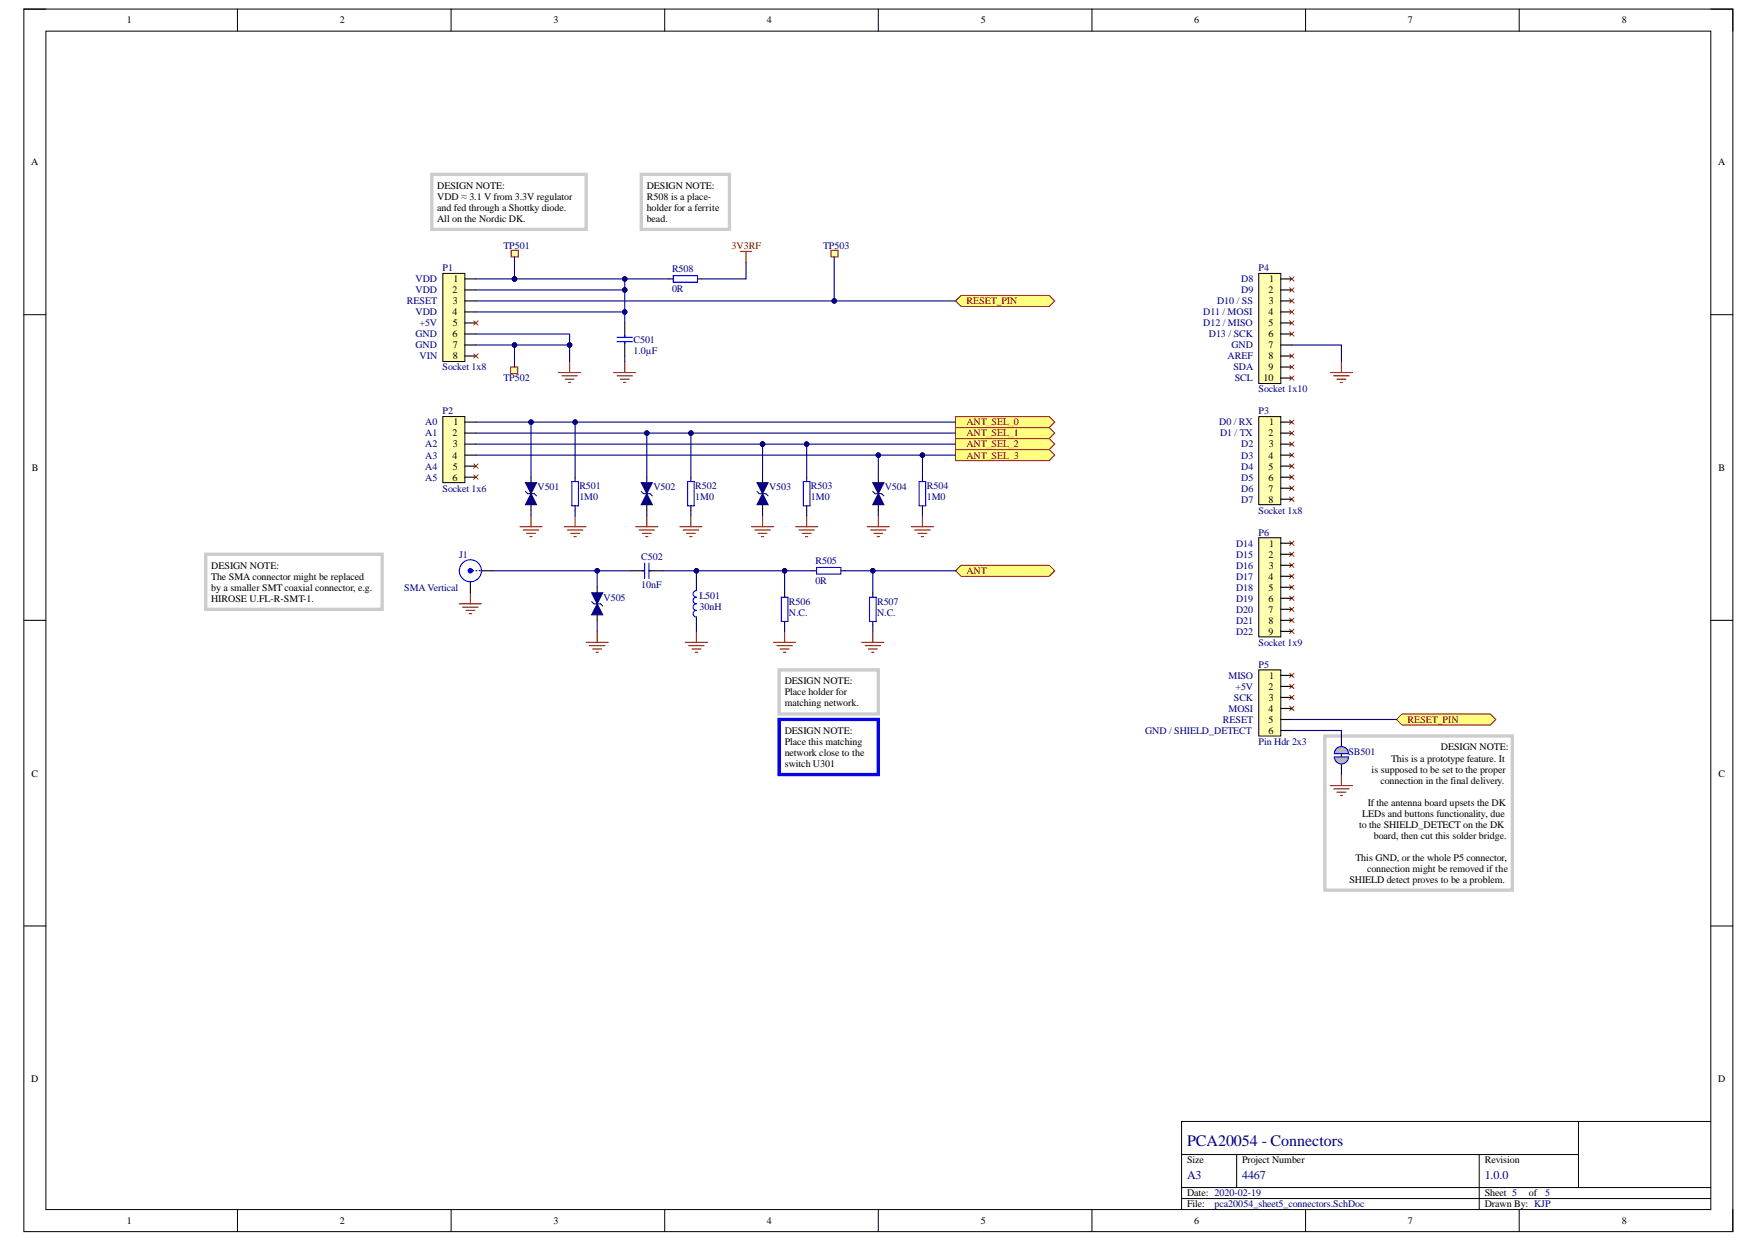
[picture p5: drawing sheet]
<svg xmlns="http://www.w3.org/2000/svg" width="297mm" height="210mm" viewBox="0 0 297 210" stroke-linecap="round" stroke-linejoin="round" font-family="sans-serif">
<defs><g id="words">
<text font-size="2.7" fill="#000080" x="200.5" y="193.5">PCA20054 - Connectors</text>
<g font-size="2" fill="#000080">
<text x="200.5" y="199.2">A3</text>
<text x="209.8" y="199.2">4467</text>
<text x="250.7" y="199.2">1.0.0</text>
</g>
<g font-size="1.7">
<text x="21.4" y="4">1</text>
<text x="57.4" y="4">2</text>
<text x="93.5" y="4">3</text>
<text x="129.5" y="4">4</text>
<text x="165.6" y="4">5</text>
<text x="201.6" y="4">6</text>
<text x="237.7" y="4">7</text>
<text x="273.8" y="4">8</text>
<text x="5.3" y="27.9">A</text>
<text x="290.2" y="27.9">A</text>
<text x="73.8" y="31.9">DESIGN NOTE:</text>
<text x="73.8" y="33.7">VDD ≈ 3.1 V from 3.3V regulator</text>
<text x="73.8" y="35.6">and fed through a Shottky diode.</text>
<text x="109.2" y="31.9">DESIGN NOTE:</text>
<text x="109.2" y="33.7">R508 is a place-</text>
<text x="109.2" y="35.6">holder for a ferrite</text>
<text x="73.8" y="37.5">All on the Nordic DK.</text>
<text x="109.2" y="37.5">bead.</text>
<text x="76.6" y="47.7">1</text>
<text x="214.3" y="47.7">1</text>
<text x="76.4" y="49.5">2</text>
<text x="76.4" y="53.2">4</text>
<text x="76.5" y="51.4">3</text>
<text x="214.2" y="49.5">2</text>
<text x="214.2" y="53.2">4</text>
<text x="214.3" y="51.4">3</text>
<text x="76.4" y="57">6</text>
<text x="76.4" y="55.1">5</text>
<text x="76.4" y="58.8">7</text>
<text x="214.2" y="57">6</text>
<text x="214.2" y="58.8">7</text>
<text x="214.2" y="55.1">5</text>
<text x="76.4" y="60.7">8</text>
<text x="213.3" y="64.4">10</text>
<text x="214.2" y="62.5">9</text>
<text x="214.2" y="60.7">8</text>
<text x="76.6" y="71.8">1</text>
<text x="214.3" y="71.8">1</text>
<text x="76.4" y="73.7">2</text>
<text x="76.4" y="77.4">4</text>
<text x="76.5" y="75.5">3</text>
<text x="214.2" y="73.7">2</text>
<text x="214.2" y="77.4">4</text>
<text x="214.3" y="75.5">3</text>
<text x="5.4" y="79.5">B</text>
<text x="76.4" y="81.2">6</text>
<text x="76.4" y="79.3">5</text>
<text x="214.2" y="81.2">6</text>
<text x="214.2" y="83">7</text>
<text x="214.2" y="79.3">5</text>
<text x="290.2" y="79.5">B</text>
<text x="214.2" y="84.9">8</text>
<text x="214.2" y="94.2">2</text>
<text x="214.3" y="92.3">1</text>
<text x="35.7" y="96">DESIGN NOTE:</text>
<text x="35.7" y="97.9">The SMA connector might be replaced</text>
<text x="35.7" y="99.7">by a smaller SMT coaxial connector, e.g.</text>
<text x="35.7" y="101.6">HIROSE U.FL-R-SMT-1.</text>
<text x="214.2" y="97.9">4</text>
<text x="214.2" y="101.6">6</text>
<text x="214.2" y="99.7">5</text>
<text x="214.3" y="96">3</text>
<text x="214.2" y="103.5">7</text>
<text x="214.2" y="107.2">9</text>
<text x="214.2" y="105.3">8</text>
<text x="132.5" y="115.5">DESIGN NOTE:</text>
<text x="132.5" y="117.4">Place holder for</text>
<text x="132.5" y="119.3">matching network.</text>
<text x="214.2" y="116.5">2</text>
<text x="214.3" y="118.3">3</text>
<text x="214.3" y="114.6">1</text>
<text x="132.5" y="123.9">DESIGN NOTE:</text>
<text x="132.5" y="125.8">Place this matching</text>
<text x="214.2" y="120.2">4</text>
<text x="214.2" y="123.9">6</text>
<text x="214.2" y="122">5</text>
<text x="5.3" y="131.1">C</text>
<text x="132.5" y="127.6">network close to the</text>
<text x="132.5" y="129.5">switch U301</text>
<text x="231.6" y="130.5">is supposed to be set to the proper</text>
<text x="234.9" y="128.6">This is a prototype feature. It</text>
<text x="243.3" y="126.7">DESIGN NOTE:</text>
<text x="290.2" y="131.1">C</text>
<text x="230" y="137.9">LEDs and buttons functionality, due</text>
<text x="231" y="136">If the antenna board upsets the DK</text>
<text x="233.1" y="132.3">connection in the final delivery.</text>
<text x="229.5" y="139.7">to the SHIELD_DETECT on the DK</text>
<text x="232" y="141.6">board, then cut this solder bridge.</text>
<text x="227.9" y="149">SHIELD detect proves to be a problem.</text>
<text x="228.9" y="145.3">This GND, or the whole P5 connector,</text>
<text x="230.9" y="147.2">connection might be removed if the</text>
<text x="5.3" y="182.7">D</text>
<text x="290.2" y="182.7">D</text>
<text x="200.5" y="196.5">Size</text>
<text x="209.8" y="196.5">Project Number</text>
<text x="250.7" y="196.5">Revision</text>
<text x="200.5" y="202">Date: 2020-02-19</text>
<text x="200.5" y="203.9">File:</text>
<text x="250.7" y="202">Sheet 5</text>
<text x="250.7" y="203.9">Drawn By: KJP</text>
<text x="258.2" y="202">of</text>
<text x="21.4" y="206.7">1</text>
<text x="57.4" y="206.7">2</text>
<text x="93.5" y="206.7">3</text>
<text x="129.5" y="206.7">4</text>
<text x="165.6" y="206.7">5</text>
<text x="201.6" y="206.7">6</text>
<text x="237.7" y="206.7">7</text>
<text x="273.8" y="206.7">8</text>
</g>
<g font-size="1.7" fill="#000080">
<text x="70.2" y="47.7">VDD</text>
<text x="74.8" y="45.8">P1</text>
<text x="85" y="42.1">TP501</text>
<text x="113.5" y="46">R508</text>
<text x="139" y="42.1">TP503</text>
<text x="209.6" y="47.7">D8</text>
<text x="212.5" y="45.8">P4</text>
<text x="68.7" y="51.4">RESET</text>
<text x="70.2" y="49.5">VDD</text>
<text x="70.2" y="53.2">VDD</text>
<text x="113.5" y="49.4">0R</text>
<text x="203.2" y="53.2">D11 / MOSI</text>
<text x="205.5" y="51.4">D10 / SS</text>
<text x="209.6" y="49.5">D9</text>
<text x="70.2" y="57">GND</text>
<text x="70.2" y="58.8">GND</text>
<text x="70.8" y="55.1">+5V</text>
<text x="107" y="57.9">C501</text>
<text x="107" y="59.8">1.0µF</text>
<text x="203.2" y="55.1">D12 / MISO</text>
<text x="204.1" y="57">D13 / SCK</text>
<text x="208" y="58.8">GND</text>
<text x="70.9" y="60.7">VIN</text>
<text x="74.8" y="62.5">Socket 1x8</text>
<text x="85" y="64.4">TP502</text>
<text x="207.3" y="60.7">AREF</text>
<text x="208.3" y="62.5">SDA</text>
<text x="208.5" y="64.4">SCL</text>
<text x="71.8" y="71.8">A0</text>
<text x="74.8" y="70">P2</text>
<text x="205.9" y="71.8">D0 / RX</text>
<text x="212.5" y="66.3">Socket 1x10</text>
<text x="212.5" y="70">P3</text>
<text x="71.8" y="73.7">A1</text>
<text x="71.8" y="75.5">A2</text>
<text x="71.8" y="77.4">A3</text>
<text x="206" y="73.7">D1 / TX</text>
<text x="209.6" y="75.5">D2</text>
<text x="209.6" y="77.4">D3</text>
<text x="71.8" y="79.3">A4</text>
<text x="71.8" y="81.2">A5</text>
<text x="74.8" y="83">Socket 1x6</text>
<text x="90.8" y="82.8">V501</text>
<text x="97.8" y="82.6">R501</text>
<text x="110.4" y="82.8">V502</text>
<text x="117.4" y="82.6">R502</text>
<text x="129.9" y="82.8">V503</text>
<text x="136.9" y="82.6">R503</text>
<text x="149.4" y="82.8">V504</text>
<text x="156.5" y="82.6">R504</text>
<text x="209.6" y="79.3">D4</text>
<text x="209.6" y="81.2">D5</text>
<text x="209.6" y="83">D6</text>
<text x="97.8" y="84.5">1M0</text>
<text x="117.4" y="84.5">1M0</text>
<text x="136.9" y="84.5">1M0</text>
<text x="156.5" y="84.5">1M0</text>
<text x="209.6" y="84.9">D7</text>
<text x="212.5" y="86.7">Socket 1x8</text>
<text x="77.5" y="94.2">J1</text>
<text x="108.3" y="94.6">C502</text>
<text x="137.7" y="95.3">R505</text>
<text x="208.7" y="92.3">D14</text>
<text x="208.7" y="94.2">D15</text>
<text x="212.5" y="90.5">P6</text>
<text x="68.2" y="99.7">SMA Vertical</text>
<text x="101.9" y="101.4">V505</text>
<text x="108.3" y="99.4">10nF</text>
<text x="118.1" y="101.2">L501</text>
<text x="137.7" y="98.6">0R</text>
<text x="208.7" y="96">D16</text>
<text x="208.7" y="97.9">D17</text>
<text x="208.7" y="99.7">D18</text>
<text x="208.7" y="101.6">D19</text>
<text x="118.1" y="103.1">30nH</text>
<text x="133.2" y="102.2">R506</text>
<text x="133.2" y="104">N.C.</text>
<text x="148.1" y="102.2">R507</text>
<text x="148.1" y="104">N.C.</text>
<text x="208.7" y="103.5">D20</text>
<text x="208.7" y="105.3">D21</text>
<text x="208.7" y="107.2">D22</text>
<text x="212.5" y="109">Socket 1x9</text>
<text x="212.5" y="112.8">P5</text>
<text x="207.4" y="114.6">MISO</text>
<text x="208.4" y="118.3">SCK</text>
<text x="208.6" y="116.5">+5V</text>
<text x="193.4" y="123.9">GND / SHIELD_DETECT</text>
<text x="206.5" y="122">RESET</text>
<text x="207.4" y="120.2">MOSI</text>
<text x="212.5" y="125.8">Pin Hdr 2x3</text>
<text x="227.7" y="127.5">SB501</text>
<text x="205.1" y="203.9">pca20054_sheet5_connectors.SchDoc</text>
<text x="261" y="202">5</text>
</g>
<g font-size="1.7" fill="#800000">
<text x="123.5" y="42.1">3V3RF</text>
<text x="163.2" y="51.4">RESET_PIN</text>
<text x="163.2" y="71.8">ANT_SEL_0</text>
<text x="163.2" y="73.7">ANT_SEL_1</text>
<text x="163.2" y="75.5">ANT_SEL_2</text>
<text x="163.2" y="77.4">ANT_SEL_3</text>
<text x="163.2" y="97">ANT</text>
<text x="237.7" y="122">RESET_PIN</text>
</g>
</g></defs>
<path d="M4 1.5h288.6v206.5h-288.6z" fill="none" stroke="#000" stroke-width=".17"/>
<path d="M7.7 5.3h281.2v199h-281.2z" fill-rule="evenodd" fill="#fff"/>
<g fill="none" stroke="#000" stroke-width=".17">
<path d="M4 1.5h3.7M7.7 5.3h281.2v199h-281.2zM40.1 1.5v3.8M76.2 1.5v3.8M112.2 1.5v3.8M148.3 1.5v3.8M184.4 1.5v3.8M220.5 1.5v3.8M256.5 1.5v3.8M288.9 1.5h3.7v3.8M4 53.1h3.7M288.9 53.1h3.7"/>
<path d="M4 104.8h3.7M288.9 104.8h3.7M4 156.4h3.7M288.9 156.4h3.7M199.5 195h67.1M208.8 195v5.5M249.8 195v9.3M266.6 189.4v11.1M288.9 189.4h-89.4v14.9M40.1 204.3v3.7M76.2 204.3v3.7M112.3 204.3v3.7"/>
<path d="M148.3 204.3v3.7M184.4 204.3v3.7M199.5 202.4h89.4M199.5 200.5h89.4M220.5 204.3v3.7M256.5 204.3v3.7M292.6 204.3v3.7"/>
</g>
<path d="M161.4 50.8l.9-.9h14.9l.9 .9-.9 .9h-14.9z" fill-rule="evenodd" fill="#ffff80"/>
<path d="M161.4 50.8l.9-.9h14.9l.9 .9-.9 .9h-14.9z" fill="none" stroke="#800000" stroke-width=".17"/>
<path d="M161.4 70.4h15.8l.9 .9-.9 .9h-15.8z" fill-rule="evenodd" fill="#ffff80"/>
<path d="M161.4 70.4h15.8l.9 .9-.9 .9h-15.8z" fill="none" stroke="#800000" stroke-width=".17"/>
<path d="M125 42.5h1.9M126 42.5v1.8" fill="none" stroke="#800000" stroke-width=".18"/>
<path d="M161.4 72.2h15.8l.9 .9-.9 1h-15.8z" fill-rule="evenodd" fill="#ffff80"/>
<path d="M161.4 72.2h15.8l.9 .9-.9 1h-15.8z" fill="none" stroke="#800000" stroke-width=".17"/>
<path d="M161.4 74.1h15.8l.9 .9-.9 .9h-15.8z" fill-rule="evenodd" fill="#ffff80"/>
<path d="M161.4 74.1h15.8l.9 .9-.9 .9h-15.8z" fill="none" stroke="#800000" stroke-width=".17"/>
<path d="M161.4 75.9h15.8l.9 1-.9 .9h-15.8z" fill-rule="evenodd" fill="#ffff80"/>
<path d="M161.4 75.9h15.8l.9 1-.9 .9h-15.8z" fill="none" stroke="#800000" stroke-width=".17"/>
<path d="M161.4 96.4l.9-.9h14.9l.9 .9-.9 .9h-14.9z" fill-rule="evenodd" fill="#ffff80"/>
<path d="M161.4 96.4l.9-.9h14.9l.9 .9-.9 .9h-14.9z" fill="none" stroke="#800000" stroke-width=".17"/>
<path d="M80 78.3l.7 .8M80.7 78.3l-.7 .8M80 80.2l.7 .7M80.7 80.2l-.7 .7" fill="none" stroke="#f00" stroke-width=".17"/>
<path d="M235.8 121.5l1-.9h14.9l.9 .9-.9 .9h-14.9z" fill-rule="evenodd" fill="#ffff80"/>
<path d="M235.8 121.5l1-.9h14.9l.9 .9-.9 .9h-14.9z" fill="none" stroke="#800000" stroke-width=".17"/>
<g fill="none" stroke="#f00" stroke-width=".17">
<path d="M80 59.7l.7 .8M80 54.2l.7 .7M80.7 59.7l-.7 .8M80.7 54.2l-.7 .7M217.8 52.3l.7 .8M217.8 54.2l.7 .7M217.8 56l.7 .8M217.8 59.8l.7 .7M217.8 50.5l.7 .7M217.8 48.6l.7 .7M217.8 46.7l.7 .8M218.5 52.3l-.7 .8"/>
<path d="M218.5 54.2l-.7 .7M218.5 56l-.7 .8M218.5 59.8l-.7 .7M218.5 50.5l-.7 .7M218.5 48.6l-.7 .7M218.5 46.7l-.7 .8M217.8 78.3l.7 .8M217.8 76.5l.7 .7M217.8 74.6l.7 .8M217.8 72.8l.7 .7M217.8 70.9l.7 .8M217.8 61.6l.7 .7"/>
<path d="M217.8 63.5l.7 .7M218.5 78.3l-.7 .8M218.5 76.5l-.7 .7M218.5 74.6l-.7 .8M218.5 72.8l-.7 .7M218.5 70.9l-.7 .8M218.5 61.6l-.7 .7M218.5 63.5l-.7 .7M217.8 91.4l.7 .7M217.8 93.2l.7 .8M217.8 95.1l.7 .7M217.8 97l.7 .7"/>
<path d="M217.8 98.8l.7 .7M217.8 83.9l.7 .8M217.8 82.1l.7 .7M217.8 80.2l.7 .8M218.5 91.4l-.7 .7M218.5 93.2l-.7 .8M218.5 95.1l-.7 .7M218.5 97l-.7 .7M218.5 98.8l-.7 .7M218.5 83.9l-.7 .8M218.5 82.1l-.7 .7M218.5 80.2l-.7 .8"/>
<path d="M217.8 113.7l.7 .7M217.8 115.5l.7 .8M217.8 117.4l.7 .8M217.8 119.3l.7 .7M217.8 100.7l.7 .7M217.8 102.5l.7 .8M217.8 104.4l.7 .7M217.8 106.2l.7 .8M218.5 113.7l-.7 .7M218.5 115.5l-.7 .8M218.5 117.4l-.7 .8M218.5 119.3l-.7 .7"/>
<path d="M218.5 100.7l-.7 .7M218.5 102.5l-.7 .8M218.5 104.4l-.7 .7M218.5 106.2l-.7 .8"/>
</g>
<path d="M72.9 29.4h26.1v9.3h-26.1zM108.3 29.4h14.9v9.3h-14.9zM34.7 93.6h29.8v9.3h-29.8zM131.6 113.1h16.7v7.5h-16.7zM223.7 124.3h31.7v26h-31.7z" fill="none" stroke="#ccc" stroke-width=".56"/>
<path d="M131.6 121.5h16.7v9.3h-16.7z" fill="none" stroke="#00f" stroke-width=".56"/>
<path d="M74.8 46.2h3.7v14.8h-3.7z" fill-rule="evenodd" fill="#ffffb0"/>
<path d="M74.8 46.2h3.7v14.8h-3.7z" fill="none" stroke="#000" stroke-width=".17"/>
<path d="M78.5 47.1h1.9M78.5 49h1.9M78.5 50.8h1.9M78.5 52.7h1.9M78.5 54.5h1.9M78.5 56.4h1.9M78.5 58.3h1.9M78.5 60.1h1.9" fill="none" stroke="#000" stroke-width=".18"/>
<path d="M74.8 70.3h3.7v11.2h-3.7z" fill-rule="evenodd" fill="#ffffb0"/>
<path d="M74.8 70.3h3.7v11.2h-3.7z" fill="none" stroke="#000" stroke-width=".17"/>
<path d="M78.5 71.3h1.9M78.5 73.1h1.9M78.5 75h1.9M78.5 76.9h1.9M78.5 78.7h1.9M78.5 80.6h1.9" fill="none" stroke="#000" stroke-width=".18"/>
<path d="M212.6 46.2h3.7v18.6h-3.7z" fill-rule="evenodd" fill="#ffffb0"/>
<path d="M212.6 46.2h3.7v18.6h-3.7z" fill="none" stroke="#000" stroke-width=".17"/>
<path d="M216.3 47.1h1.8M216.3 49h1.8M216.3 50.8h1.8M216.3 52.7h1.8M216.3 54.5h1.8M216.3 56.4h1.8M216.3 58.3h1.8M216.3 60.1h1.8M216.3 62h1.8M216.3 63.8h1.8" fill="none" stroke="#000" stroke-width=".19"/>
<path d="M212.6 70.4h3.7v14.8h-3.7z" fill-rule="evenodd" fill="#ffffb0"/>
<path d="M212.6 70.4h3.7v14.8h-3.7z" fill="none" stroke="#000" stroke-width=".17"/>
<path d="M216.3 71.3h1.8M216.3 73.1h1.8M216.3 75h1.8M216.3 76.9h1.8M216.3 78.7h1.8M216.3 80.6h1.8M216.3 82.4h1.8M216.3 84.3h1.8" fill="none" stroke="#000" stroke-width=".19"/>
<path d="M212.6 90.8h3.7v16.8h-3.7z" fill-rule="evenodd" fill="#ffffb0"/>
<path d="M212.6 90.8h3.7v16.8h-3.7z" fill="none" stroke="#000" stroke-width=".17"/>
<path d="M216.3 91.7h1.8M216.3 93.6h1.8M216.3 95.5h1.8M216.3 97.3h1.8M216.3 99.2h1.8M216.3 101h1.8M216.3 102.9h1.8M216.3 104.8h1.8M216.3 106.6h1.8" fill="none" stroke="#000" stroke-width=".19"/>
<path d="M212.6 113.1h3.7v11.2h-3.7z" fill-rule="evenodd" fill="#ffffb0"/>
<path d="M212.6 113.1h3.7v11.2h-3.7z" fill="none" stroke="#000" stroke-width=".17"/>
<path d="M216.3 114.1h1.8M216.3 115.9h1.8M216.3 117.8h1.8M216.3 119.6h1.8M216.3 121.5h1.8M216.3 123.4h1.8" fill="none" stroke="#000" stroke-width=".19"/>
<path d="M86.3 42.3h1.2v1.1h-1.2z" fill-rule="evenodd" fill="#ffffb0"/>
<path d="M86.3 42.3h1.2v1.1h-1.2z" fill="none" stroke="#800000" stroke-width=".17"/>
<path d="M86.2 62h1.2v1.1h-1.2z" fill-rule="evenodd" fill="#ffffb0"/>
<path d="M86.2 62h1.2v1.1h-1.2z" fill="none" stroke="#800000" stroke-width=".17"/>
<path d="M140.3 42.3h1.2v1.1h-1.2z" fill-rule="evenodd" fill="#ffffb0"/>
<path d="M140.3 42.3h1.2v1.1h-1.2z" fill="none" stroke="#800000" stroke-width=".17"/>
<g fill="none" stroke="#800000" stroke-width=".18">
<path d="M94.3 62.9h3.8M94.9 63.5h2.6M95.4 64h1.5M96 64.6h.4M96.2 61.1v1.8M103.6 62.9h3.8M104.2 63.5h2.6M104.8 64h1.4M105.3 64.6h.4M105.5 61.1v1.8M87.8 88.9h3.7M88.4 89.5h2.6"/>
<path d="M88.9 90.1h1.5M89.5 90.6h.4M89.7 87.1v1.8M95.3 88.9h3.7M95.8 89.5h2.6M96.4 90.1h1.5M96.9 90.6h.4M97.1 87.1v1.8M107.4 88.9h3.7M107.9 89.5h2.6M108.5 90.1h1.5M109 90.6h.4"/>
<path d="M109.2 87.1v1.8M114.8 88.9h3.7M115.4 89.5h2.6M115.9 90.1h1.5M116.5 90.6h.4M116.7 87.1v1.8M126.9 88.9h3.7M127.5 89.5h2.6M128 90.1h1.5M128.6 90.6h.4M128.8 87.1v1.8M134.4 88.9h3.7"/>
<path d="M134.9 89.5h2.6M135.5 90.1h1.5M136 90.6h.4M136.2 87.1v1.8M146.5 88.9h3.7M147 89.5h2.6M147.6 90.1h1.5M148.1 90.6h.4M148.3 87.1v1.8M153.9 88.9h3.7M154.5 89.5h2.6M155 90.1h1.5"/>
<path d="M155.6 90.6h.4M155.8 87.1v1.8"/>
</g>
<g fill="none" stroke="#000" stroke-width=".18">
<path d="M105.5 54.5v2.5M105.5 57.7v2.4M112.9 47.1h.8M117.8 47.1h.7M89.7 80.6v.9M89.7 85.2v1M97.1 80.6v.7M97.1 85.4v.8M116.7 80.6v.7M116.7 85.4v.8M136.2 80.6v.7M136.2 85.4v.8"/>
<path d="M155.8 80.6v.7M155.8 85.4v.8"/>
</g>
<path d="M104.2 57h2.6M104.2 57.7h2.6M105.5 56.6v.4M105.5 57.7v.4M113.7 46.5h4.1v1.2h-4.1zM96.6 81.3h1.1v4.1h-1.1zM116.1 81.3h1.1v4.1h-1.1zM135.7 81.3h1.1v4.1h-1.1zM155.2 81.3h1.1v4.1h-1.1z" fill="none" stroke="#00f" stroke-width=".18"/>
<path d="M88.7 83l.4 .4h1.1l.4 .3" fill="none" stroke="#11037f" stroke-width=".18"/>
<path d="M88.7 81.5h1.9l-.9 1.9z" fill="#11037f"/>
<path d="M88.7 81.5h1.9l-.9 1.9z" fill="none" stroke="#11037f" stroke-width=".18"/>
<path d="M89.7 83.4l.9 1.8h-1.9z" fill="#11037f"/>
<path d="M89.7 83.4l.9 1.8h-1.9zM108.3 83l.4 .4h1.1l.4 .3" fill="none" stroke="#11037f" stroke-width=".18"/>
<path d="M109.2 80.6v.9M109.2 85.2v1" fill="none" stroke="#000" stroke-width=".18"/>
<path d="M108.3 81.5h1.9l-1 1.9z" fill="#11037f"/>
<path d="M108.3 81.5h1.9l-1 1.9z" fill="none" stroke="#11037f" stroke-width=".18"/>
<path d="M109.2 83.4l1 1.8h-1.9z" fill="#11037f"/>
<path d="M109.2 83.4l1 1.8h-1.9zM127.8 83l.4 .4h1.1l.4 .3" fill="none" stroke="#11037f" stroke-width=".18"/>
<path d="M128.8 80.6v.9M128.8 85.2v1" fill="none" stroke="#000" stroke-width=".18"/>
<path d="M127.8 81.5h1.9l-.9 1.9z" fill="#11037f"/>
<path d="M127.8 81.5h1.9l-.9 1.9z" fill="none" stroke="#11037f" stroke-width=".18"/>
<path d="M128.8 83.4l.9 1.8h-1.9z" fill="#11037f"/>
<path d="M128.8 83.4l.9 1.8h-1.9zM147.4 83l.4 .4h1.1l.4 .3" fill="none" stroke="#11037f" stroke-width=".18"/>
<path d="M148.3 80.6v.9M148.3 85.2v1" fill="none" stroke="#000" stroke-width=".18"/>
<path d="M147.4 81.5h1.9l-1 1.9z" fill="#11037f"/>
<path d="M147.4 81.5h1.9l-1 1.9z" fill="none" stroke="#11037f" stroke-width=".18"/>
<path d="M148.3 83.4l1 1.8h-1.9z" fill="#11037f"/>
<path d="M148.3 83.4l1 1.8h-1.9zM99.9 101.6l.4 .4h1.1l.4 .3" fill="none" stroke="#11037f" stroke-width=".18"/>
<path d="M100.8 99.2v.9M106.4 96.4h2.5M109.6 96.4h2.4M100.8 103.8v1" fill="none" stroke="#000" stroke-width=".18"/>
<path d="M108.5 96.4h.4M108.9 95.1v2.6M109.6 95.1v2.6M109.6 96.4h.4" fill="none" stroke="#00f" stroke-width=".18"/>
<path d="M99.9 100.1h1.9l-1 1.9z" fill="#11037f"/>
<path d="M99.9 100.1h1.9l-1 1.9z" fill="none" stroke="#11037f" stroke-width=".18"/>
<path d="M100.8 102l1 1.8h-1.9z" fill="#11037f"/>
<path d="M100.8 102l1 1.8h-1.9z" fill="none" stroke="#11037f" stroke-width=".18"/>
<path d="M117.6 99.2v.5M137.2 96.4h.7M142 96.4h.7M117.6 104.2v.6M132.5 100.1v.8M132.5 104.9v.8M147.4 100.1v.8M147.4 104.9v.8" fill="none" stroke="#000" stroke-width=".18"/>
<path d="M117.6 99.7a.56 .56 0 0 0-.6 .6 .56 .56 0 0 0 .6 .6 .56 .56 0 0 0-.6 .5 .56 .56 0 0 0 .6 .6 .56 .56 0 0 0-.6 .5 .56 .56 0 0 0 .6 .6 .56 .56 0 0 0-.6 .5 .56 .56 0 0 0 .6 .6M137.9 95.8h4.1v1.1h-4.1zM131.9 100.9h1.2v4h-1.2zM146.8 100.9h1.1v4h-1.1z" fill="none" stroke="#00f" stroke-width=".18"/>
<g fill="none" stroke="#800000" stroke-width=".18">
<path d="M99 108.5h3.7M99.5 109h2.6M100.1 109.6h1.5M100.7 110.1h.3M100.8 106.6v1.9M115.7 108.5h3.8M116.3 109h2.6M116.9 109.6h1.4M117.4 110.1h.4M117.6 106.6v1.9M130.6 108.5h3.8M131.2 109h2.6"/>
<path d="M131.8 109.6h1.4M132.3 110.1h.4M132.5 106.6v1.9M145.5 108.5h3.8M146.1 109h2.6M146.6 109.6h1.5M147.2 110.1h.4M147.4 106.6v1.9"/>
</g>
<path d="M224.7 62.9h3.7M225.2 63.5h2.6M225.8 64h1.5M226.3 64.6h.4M226.5 61.1v1.8M224.7 132.7h3.7M225.2 133.2h2.6M225.8 133.8h1.5M226.3 134.3h.4M226.5 130.8v1.9" fill="none" stroke="#800000" stroke-width=".19"/>
<path d="M226.5 125.2v4.7" fill="none" stroke="#000" stroke-width=".19"/>
<path d="M225.3 127.8h2.4v.1l-.1 .5-.3 .3-.4 .2-.5 .1-.4-.1-.4-.3z" fill-rule="evenodd" fill="#c0c0c0"/>
<path d="M225.3 127.8h2.4v.1l-.1 .5-.3 .3-.4 .2-.5 .1-.4-.1-.4-.3z" fill="none" stroke="#00f" stroke-width=".19"/>
<path d="M225.7 126.4l.5-.3 .8 .1 .6 .5 .1 .6h-2.4l.1-.5z" fill-rule="evenodd" fill="#c0c0c0"/>
<path d="M225.7 126.4l.5-.3 .8 .1 .6 .5 .1 .6h-2.4l.1-.5z" fill="none" stroke="#00f" stroke-width=".19"/>
<path d="M77.6 102h3.7M78.1 102.5h2.6M78.7 103.1h1.5M79.2 103.6h.4M79.4 100.1v1.9" fill="none" stroke="#800000" stroke-width=".18"/>
<path d="M79.4 98.2v1.9M81.3 96.4h1.9" fill="none" stroke="#000" stroke-width=".18"/>
<circle cx="79.4" cy="96.4" r=".37" fill="#00f"/>
<g fill="none" stroke="#00f" stroke-width=".18">
<path d="M79.8 96.4h.2M80.4 96.4h.1M80.9 96.4h.2"/>
<circle cx="79.4" cy="96.4" r=".37"/>
<circle cx="79.4" cy="96.4" r="1.86"/>
</g>
<path d="M80.4 71.3h81" fill="none" stroke="#000080" stroke-width=".18"/>
<circle cx="89.7" cy="71.3" r=".37" fill="#000080"/>
<circle cx="89.7" cy="71.3" r=".37" fill="none" stroke="#000080" stroke-width=".17"/>
<circle cx="97.1" cy="71.3" r=".37" fill="#000080"/>
<circle cx="97.1" cy="71.3" r=".37" fill="none" stroke="#000080" stroke-width=".17"/>
<path d="M80.4 73.1h81" fill="none" stroke="#000080" stroke-width=".18"/>
<circle cx="109.2" cy="73.1" r=".37" fill="#000080"/>
<circle cx="109.2" cy="73.1" r=".37" fill="none" stroke="#000080" stroke-width=".17"/>
<circle cx="116.7" cy="73.1" r=".37" fill="#000080"/>
<circle cx="116.7" cy="73.1" r=".37" fill="none" stroke="#000080" stroke-width=".17"/>
<path d="M80.4 76.9h81" fill="none" stroke="#000080" stroke-width=".18"/>
<circle cx="148.3" cy="76.9" r=".37" fill="#000080"/>
<circle cx="148.3" cy="76.9" r=".37" fill="none" stroke="#000080" stroke-width=".17"/>
<circle cx="155.8" cy="76.9" r=".37" fill="#000080"/>
<circle cx="155.8" cy="76.9" r=".37" fill="none" stroke="#000080" stroke-width=".17"/>
<path d="M218.1 58.3h8.4v2.8M218.1 123.4h8.4v1.8M218.1 121.5h17.7M226.5 129.9v.9" fill="none" stroke="#000080" stroke-width=".19"/>
<path d="M86.9 58.3v3.7" fill="none" stroke="#000080" stroke-width=".18"/>
<circle cx="86.9" cy="58.3" r=".37" fill="#000080"/>
<circle cx="86.9" cy="58.3" r=".37" fill="none" stroke="#000080" stroke-width=".17"/>
<path d="M80.4 49h25.1v3.7h-25.1" fill="none" stroke="#000080" stroke-width=".18"/>
<circle cx="105.5" cy="49" r=".37" fill="#000080"/>
<circle cx="105.5" cy="49" r=".37" fill="none" stroke="#000080" stroke-width=".17"/>
<circle cx="105.5" cy="52.7" r=".37" fill="#000080"/>
<circle cx="105.5" cy="52.7" r=".37" fill="none" stroke="#000080" stroke-width=".17"/>
<path d="M100.8 96.4v2.8M100.8 104.8v1.8" fill="none" stroke="#000080" stroke-width=".18"/>
<circle cx="100.8" cy="96.4" r=".37" fill="#000080"/>
<circle cx="100.8" cy="96.4" r=".37" fill="none" stroke="#000080" stroke-width=".17"/>
<path d="M89.7 71.3v9.3" fill="none" stroke="#000080" stroke-width=".18"/>
<circle cx="89.7" cy="71.3" r=".37" fill="#000080"/>
<circle cx="89.7" cy="71.3" r=".37" fill="none" stroke="#000080" stroke-width=".17"/>
<path d="M109.2 73.1v7.5" fill="none" stroke="#000080" stroke-width=".18"/>
<circle cx="109.2" cy="73.1" r=".37" fill="#000080"/>
<circle cx="109.2" cy="73.1" r=".37" fill="none" stroke="#000080" stroke-width=".17"/>
<path d="M148.3 76.9v3.7" fill="none" stroke="#000080" stroke-width=".18"/>
<circle cx="148.3" cy="76.9" r=".37" fill="#000080"/>
<circle cx="148.3" cy="76.9" r=".37" fill="none" stroke="#000080" stroke-width=".17"/>
<path d="M80.4 58.3h15.8v2.8" fill="none" stroke="#000080" stroke-width=".18"/>
<circle cx="86.9" cy="58.3" r=".37" fill="#000080"/>
<circle cx="86.9" cy="58.3" r=".37" fill="none" stroke="#000080" stroke-width=".17"/>
<circle cx="96.2" cy="58.3" r=".37" fill="#000080"/>
<circle cx="96.2" cy="58.3" r=".37" fill="none" stroke="#000080" stroke-width=".17"/>
<path d="M80.4 56.4h15.8v1.9" fill="none" stroke="#000080" stroke-width=".18"/>
<circle cx="96.2" cy="58.3" r=".37" fill="#000080"/>
<circle cx="96.2" cy="58.3" r=".37" fill="none" stroke="#000080" stroke-width=".17"/>
<path d="M105.5 52.7v1.8" fill="none" stroke="#000080" stroke-width=".18"/>
<circle cx="105.5" cy="52.7" r=".37" fill="#000080"/>
<circle cx="105.5" cy="52.7" r=".37" fill="none" stroke="#000080" stroke-width=".17"/>
<path d="M105.5 60.1v1M83.2 96.4h23.2" fill="none" stroke="#000080" stroke-width=".18"/>
<circle cx="100.8" cy="96.4" r=".37" fill="#000080"/>
<circle cx="100.8" cy="96.4" r=".37" fill="none" stroke="#000080" stroke-width=".17"/>
<path d="M117.6 96.4v2.8M117.6 104.8v1.8" fill="none" stroke="#000080" stroke-width=".18"/>
<circle cx="117.6" cy="96.4" r=".37" fill="#000080"/>
<circle cx="117.6" cy="96.4" r=".37" fill="none" stroke="#000080" stroke-width=".17"/>
<path d="M128.8 75v5.6M97.1 86.2v.9M116.7 86.2v.9M136.2 86.2v.9M155.8 86.2v.9" fill="none" stroke="#000080" stroke-width=".18"/>
<circle cx="128.8" cy="75" r=".37" fill="#000080"/>
<circle cx="128.8" cy="75" r=".37" fill="none" stroke="#000080" stroke-width=".17"/>
<path d="M155.8 76.9v3.7" fill="none" stroke="#000080" stroke-width=".18"/>
<circle cx="155.8" cy="76.9" r=".37" fill="#000080"/>
<circle cx="155.8" cy="76.9" r=".37" fill="none" stroke="#000080" stroke-width=".17"/>
<path d="M136.2 75v5.6" fill="none" stroke="#000080" stroke-width=".18"/>
<circle cx="136.2" cy="75" r=".37" fill="#000080"/>
<circle cx="136.2" cy="75" r=".37" fill="none" stroke="#000080" stroke-width=".17"/>
<path d="M80.4 75h48.4" fill="none" stroke="#000080" stroke-width=".18"/>
<circle cx="128.8" cy="75" r=".37" fill="#000080"/>
<circle cx="128.8" cy="75" r=".37" fill="none" stroke="#000080" stroke-width=".17"/>
<path d="M128.8 75h32.6" fill="none" stroke="#000080" stroke-width=".18"/>
<circle cx="128.8" cy="75" r=".37" fill="#000080"/>
<circle cx="128.8" cy="75" r=".37" fill="none" stroke="#000080" stroke-width=".17"/>
<circle cx="136.2" cy="75" r=".37" fill="#000080"/>
<circle cx="136.2" cy="75" r=".37" fill="none" stroke="#000080" stroke-width=".17"/>
<path d="M97.1 71.3v9.3" fill="none" stroke="#000080" stroke-width=".18"/>
<circle cx="97.1" cy="71.3" r=".37" fill="#000080"/>
<circle cx="97.1" cy="71.3" r=".37" fill="none" stroke="#000080" stroke-width=".17"/>
<path d="M116.7 73.1v7.5" fill="none" stroke="#000080" stroke-width=".18"/>
<circle cx="116.7" cy="73.1" r=".37" fill="#000080"/>
<circle cx="116.7" cy="73.1" r=".37" fill="none" stroke="#000080" stroke-width=".17"/>
<path d="M112 96.4h25.2" fill="none" stroke="#000080" stroke-width=".18"/>
<circle cx="117.6" cy="96.4" r=".37" fill="#000080"/>
<circle cx="117.6" cy="96.4" r=".37" fill="none" stroke="#000080" stroke-width=".17"/>
<circle cx="132.5" cy="96.4" r=".37" fill="#000080"/>
<circle cx="132.5" cy="96.4" r=".37" fill="none" stroke="#000080" stroke-width=".17"/>
<path d="M132.5 96.4v3.7" fill="none" stroke="#000080" stroke-width=".18"/>
<circle cx="132.5" cy="96.4" r=".37" fill="#000080"/>
<circle cx="132.5" cy="96.4" r=".37" fill="none" stroke="#000080" stroke-width=".17"/>
<path d="M142.7 96.4h18.7" fill="none" stroke="#000080" stroke-width=".18"/>
<circle cx="147.4" cy="96.4" r=".37" fill="#000080"/>
<circle cx="147.4" cy="96.4" r=".37" fill="none" stroke="#000080" stroke-width=".17"/>
<path d="M147.4 96.4v3.7" fill="none" stroke="#000080" stroke-width=".18"/>
<circle cx="147.4" cy="96.4" r=".37" fill="#000080"/>
<circle cx="147.4" cy="96.4" r=".37" fill="none" stroke="#000080" stroke-width=".17"/>
<path d="M80.4 47.1h6.5M132.5 105.7v.9M147.4 105.7v.9" fill="none" stroke="#000080" stroke-width=".18"/>
<circle cx="86.9" cy="47.1" r=".37" fill="#000080"/>
<circle cx="86.9" cy="47.1" r=".37" fill="none" stroke="#000080" stroke-width=".17"/>
<path d="M86.9 43.4v3.7" fill="none" stroke="#000080" stroke-width=".18"/>
<circle cx="86.9" cy="47.1" r=".37" fill="#000080"/>
<circle cx="86.9" cy="47.1" r=".37" fill="none" stroke="#000080" stroke-width=".17"/>
<path d="M80.4 50.8h81" fill="none" stroke="#000080" stroke-width=".18"/>
<circle cx="140.9" cy="50.8" r=".37" fill="#000080"/>
<circle cx="140.9" cy="50.8" r=".37" fill="none" stroke="#000080" stroke-width=".17"/>
<path d="M140.9 43.4v7.4" fill="none" stroke="#000080" stroke-width=".18"/>
<circle cx="140.9" cy="50.8" r=".37" fill="#000080"/>
<circle cx="140.9" cy="50.8" r=".37" fill="none" stroke="#000080" stroke-width=".17"/>
<path d="M86.9 47.1h18.6" fill="none" stroke="#000080" stroke-width=".18"/>
<circle cx="86.9" cy="47.1" r=".37" fill="#000080"/>
<circle cx="86.9" cy="47.1" r=".37" fill="none" stroke="#000080" stroke-width=".17"/>
<circle cx="105.5" cy="47.1" r=".37" fill="#000080"/>
<circle cx="105.5" cy="47.1" r=".37" fill="none" stroke="#000080" stroke-width=".17"/>
<path d="M112.9 47.1h-7.4v1.9" fill="none" stroke="#000080" stroke-width=".18"/>
<circle cx="105.5" cy="49" r=".37" fill="#000080"/>
<circle cx="105.5" cy="49" r=".37" fill="none" stroke="#000080" stroke-width=".17"/>
<circle cx="105.5" cy="47.1" r=".37" fill="#000080"/>
<circle cx="105.5" cy="47.1" r=".37" fill="none" stroke="#000080" stroke-width=".17"/>
<path d="M126 44.3v2.8h-7.5M89.7 86.2v.9M109.2 86.2v.9M128.8 86.2v.9M148.3 86.2v.9" fill="none" stroke="#000080" stroke-width=".18"/>
<use href="#words"/>
</svg>
